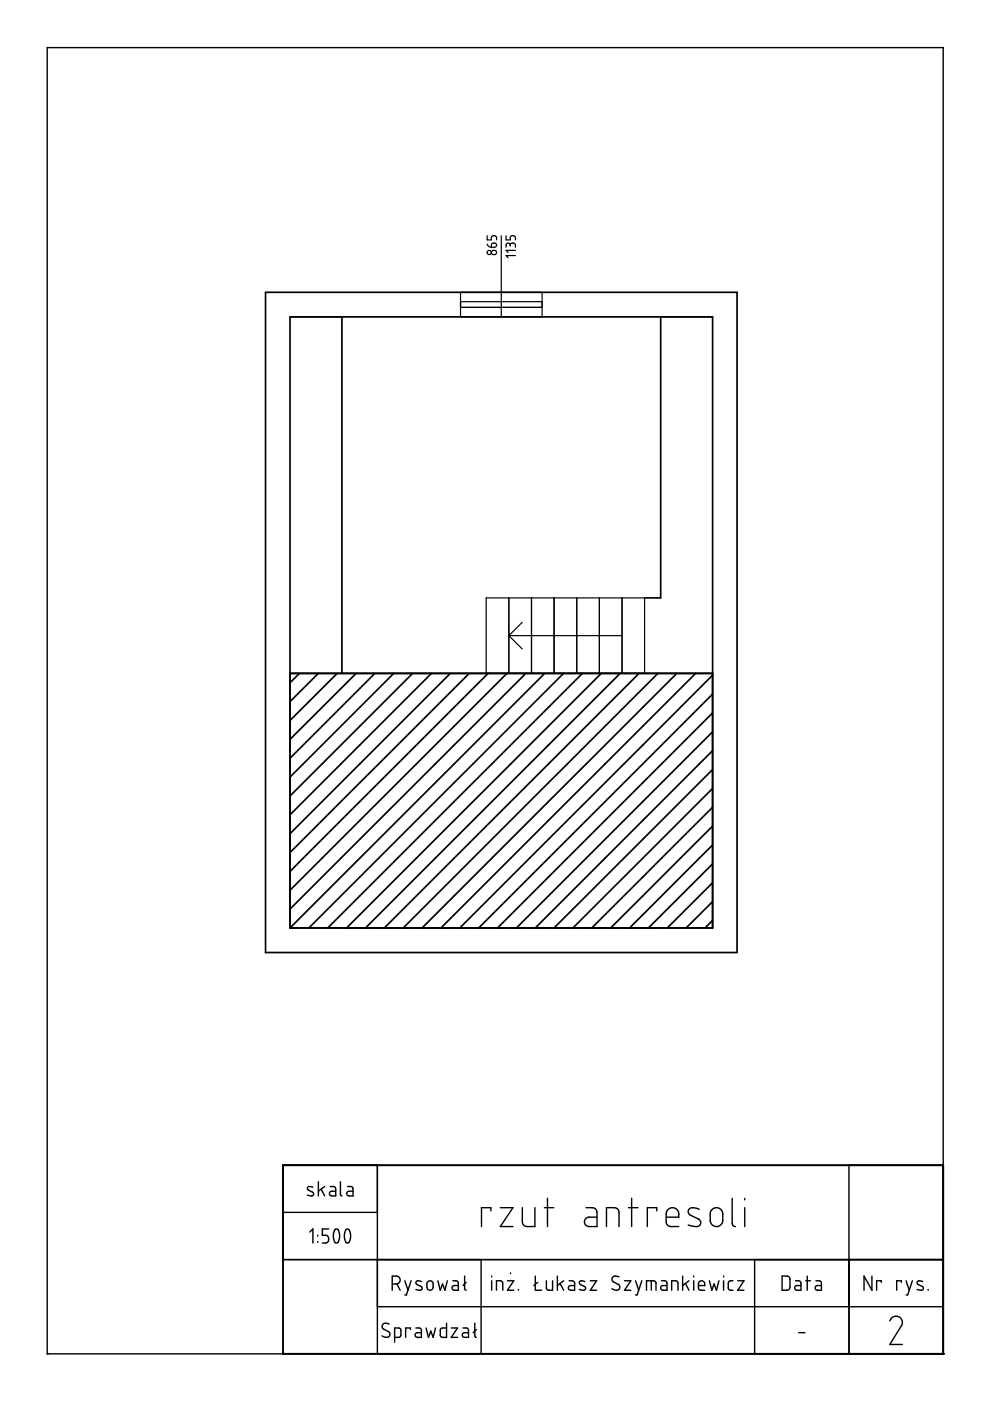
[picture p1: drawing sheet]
<svg xmlns="http://www.w3.org/2000/svg" width="210mm" height="297mm" viewBox="0 0 210 297" stroke-linecap="round" stroke-linejoin="round" font-family="sans-serif">
<g fill="none" stroke="#000" stroke-width=".36">
<path d="M56.3 62h100v140h-100zM61.5 67.2h89.6v129.5h-89.6zM72.5 67.2v75.6M140.1 67.2v59.6h-3.4M61.5 142.8h89.6M63.5 142.8l-2 2M67.5 142.8l-6 6M71.5 142.8l-10 10M75.5 142.8l-14 14M79.5 142.8l-18 18M83.5 142.8l-22 22M87.5 142.8l-26 26"/>
<path d="M91.5 142.8l-30 30M95.5 142.8l-34 34M99.5 142.8l-38 38M103.5 142.8l-42 42M107.5 142.8l-46 45.9M111.5 142.8l-50 49.9M115.5 142.8l-54 53.9M119.5 142.8l-54 53.9M123.5 142.8l-54 53.9M127.5 142.8l-54 53.9M131.5 142.8l-54 53.9M135.5 142.8l-54 53.9"/>
<path d="M139.5 142.8l-54 53.9M143.5 142.8l-54 53.9M147.5 142.8l-54 53.9M151.1 147.2l-49.6 49.5M151.1 151.2l-45.6 45.5M151.1 155.2l-41.6 41.5M151.1 159.2l-37.6 37.5M151.1 143.2l-53.6 53.5M151.1 167.2l-29.6 29.5M151.1 171.2l-25.6 25.5M151.1 175.2l-21.6 21.5M151.1 179.2l-17.6 17.5"/>
<path d="M151.1 163.2l-33.6 33.5M151.1 187.2l-9.6 9.5M151.1 191.2l-5.6 5.5M151.1 195.2l-1.6 1.5M151.1 183.2l-13.6 13.5"/>
</g>
<g fill="none" stroke="#000" stroke-width=".25">
<path d="M103.3 51.8l.3 .4 .6 .2M103.3 50v.9h.9v-.6l.3-.3 .7 .1 .1 .8M104.3 53.2l.2-.1h.6l.2 .5-.2 .3-.6 .1-.3-.4zM104.3 51.6h.9l.1 .3-.1 .4-1 .1zM106.3 50v17.2M107.3 50v.9h.9v-.7l.3-.2 .7 .1 .1 .8M108.2 52l-.2-.4h-.5l-.2 .3v.5M108.2 52l.2-.4h.6l.3 .2v.6M108.2 52v.2M109.3 53.1h-2l.4 .4M109.3 54.2h-2l.4 .4M61.5 67.2h11"/>
<path d="M97.6 62h17.3v5.2h-17.3zM97.6 65.2h17.3M97.6 64h17.3M140.1 67.2h11M103.1 126.8h33.6v16h-33.6zM107.9 126.8v16M107.9 134.8h24M107.9 134.8l2.8 2.8M110.7 131.9l-2.8 2.9M112.7 126.8v16M117.5 126.8v16M122.3 126.8v16"/>
<path d="M127.1 126.8v16M131.9 126.8v16M72.5 196.7h67.6"/>
<circle cx="103.7" cy="53.5" r=".45"/>
</g>
<path d="M60 247.1h140v39.9h-140z" fill="none" stroke="#000" stroke-width=".4"/>
<circle cx="200" cy="287" r=".2" fill="#000"/>
<g fill="none" stroke="#000" stroke-width=".3">
<path d="M10 10.1h190v276.9h-190zM60 257h20M66.3 251.7l-.8-.1-.3 .4 .2 .3 1 .6v.5l-.5 .2-.7-.2M67.5 250.5v3.1M68.1 252.1l.7 1.5M68.8 251.6l-1.3 1M70 251.6h.9l.3 .5v1.5l-1.2-.2-.2-.2 .2-.5 1.2-.1M72.2 250.5v2.8l.3 .3M73.7 251.6h.7l.4 .2v1.8l-1.1-.2-.2-.2 .2-.5 1.1-.1M80 247.1v39.9M104.1 256.7v-.6h-2v4M106.1 256.1h2.7l-2.7 4h2.7"/>
<path d="M110.7 256.1l.1 3.2 .3 .6 .5 .2h1.8v-4M115.4 256.1h2M116.1 254.1v6M124.2 256.1h1.8l.3 .3 .3 .5v3.2h-1.8l-.5-.2-.4-.8 .1-.5 .2-.3 .6-.2h1.8M133.2 256.1h2.1M133.9 254.1v6M139.3 256.7v-.6h-2.1v4M141.2 258.1h2.7v-1.1l-.5-.7-.5-.2h-.6l-.8 .5-.3 .7v1.9l.2 .5 .6 .3 1.9 .1M148.3 256.4l-.9-.3h-.9l-.5 .3-.1 .5 .4 .7 2.1 1.1 .2 .4-.2 .6-.5 .4-2-.4M151 256.4l.6-.3h.6l.6 .2 .4 .7v2.1l-.2 .4-.6 .5-1.1-.1-.6-.7-.1-2zM155.2 254.1v5.3l.3 .5 .4 .2M157.9 254.1v.3"/>
<path d="M157.9 256.1v4M180 247.1v39.9M200 247.1h-140v20h140M65.7 261.2l.6-.6v2.9M67.4 261.9v.2M67.4 263.2v.2M69.7 260.6h-1.4v1.3l1 .1 .4 .5-.1 .6-.2 .3-1.1 .1M71 260.7l.3-.1h.3l.4 1.1-.1 1.1-.4 .7-.5-.1-.3-1v-.9zM73.3 260.7l.3-.1h.3l.4 1-.1 1.2-.4 .7-.5-.1-.3-1 .1-1zM80 277.1h120M83.2 272.2h1l.4-.3 .2-.6-.3-.6-.4-.1h-.9v3M84.2 272.2l.6 1.4"/>
<path d="M85.8 271.5l.7 2.1M87.2 271.5l-1 3.1h-.4M89.3 271.7l-.8-.1-.3 .5 .2 .3 1 .4v.6l-.3 .2-.9-.2M90.7 271.7l.5-.2 .6 .5v1.1l-.4 .4h-.6l-.3-.4v-1zM92.8 271.5l.5 2.1 .5-1.4 .5 1.4 .5-2.1M96 271.5l.8 .1 .4 .4v1.6l-1.1-.1-.3-.3 .2-.5 1.2-.1M98.5 270.6v2.7l.3 .3M98.8 271.9l-.6 .7M102 267.1v19.9M104.2 270.6v.1M104.2 271.5v2.1M105.3 273.6v-2.1h.9l.3 .3 .1 1.8"/>
<path d="M107.6 271.5h1.3l-1.3 2.1h1.3M108.2 269.9v.1M109.9 273.4v.2M113.5 270.6v3h1.3M114 271.9l-.8 .7M115.8 271.5v1.7l.5 .4h.9v-2.1M118.2 270.6v3M118.7 272.1l.8 1.5M119.5 271.5l-1.3 1.1M120.7 271.5l.8 .1 .3 .4v1.6l-1.1-.1-.2-.3 .1-.5 1.2-.1M124 271.7l-.9-.1-.3 .4 .3 .4 1 .4v.6l-.5 .2-.8-.2M125.2 271.5h1.3l-1.3 2.1h1.3"/>
<path d="M128.6 260.1v-4h1.7l.8 .4 .2 .5v3.1M131.3 270.7l-1.1-.1-.4 .3v.4l.3 .5 1.1 .6 .2 .4-.1 .5-.7 .3-.8-.4M132.4 271.5h1.4l-1.4 2.1h1.4M134.7 271.5l.7 2.1M136.1 271.5l-1 3.1h-.4M137.1 273.6v-2.1h1.5l.3 .2 .2 .3v1.6M138.1 271.5v2.1M140.3 271.5l.8 .1 .3 .4v1.6l-1.1-.1-.2-.3 .1-.5 1.2-.1M142.4 273.6v-2.1h.9l.4 .3v1.8M144.7 270.6v3M145.3 272.1l.8 1.5M146.1 271.5l-1.4 1.1"/>
<path d="M147.1 270.6v.1M147.1 271.5v2.1M148.1 272.6h1.3v-.6l-.3-.3-.5-.1-.4 .2-.1 1.3 .4 .5h.9M150.4 271.5l.5 2.1 .5-1.4 .5 1.4 .5-2.1M153.4 270.6v.1M153.4 271.5v2.1M155.4 271.5l-.7 .1-.3 .4 .1 1.3 .3 .2 .6 .1M156.4 271.5h1.3l-1.3 2.1h1.3M160 267.1v19.9M165.8 270.6h1.2l.4 .4 .1 2-.4 .5-1.3 .1zM168.7 271.5h.7l.4 .3v1.8h-.8l-.4-.2-.1-.3 .1-.4 .3-.1h.9M170.8 271.5h1"/>
<path d="M171.2 270.6v3M173 271.5l.8 .1 .4 .4v1.6l-1.2-.1-.2-.3 .2-.5 1.2-.1M184.9 270.6v3l-1.7-3v3M186.9 271.9v-.4h-1v2.1M191.1 271.9v-.4h-1v2.1M192.1 271.5l.7 2.1M193.4 271.5l-1 3.1h-.3M195.6 271.7l-.8-.2-.2 .2-.2 .3 .2 .3 1.1 .5v.5l-.3 .3-1-.2M196.8 273.4v.2M10 287h.1M82.5 280.7l-1.1-.1-.3 .3-.1 .4 .3 .4 1.3 .8 .1 .5-.2 .3-.3 .2h-.4l-.8-.3M83.7 283.5h.9l.3-.2 .1-1.3-.2-.4h-1.1v2.9"/>
<path d="M87 281.9v-.3h-1v1.9M88.2 281.6h.7l.3 .1 .1 1.8-1.1-.1-.2-.3 .2-.4 1.1-.1M90.3 281.6l.5 1.9 .5-1.3 .5 1.3 .5-1.9M94.7 280.5v3h-1.1l-.3-.3 .1-1.3 .3-.3h1M95.7 281.6h1.3l-1.3 1.9h1.3M98.2 281.6h.8l.3 .4v1.5h-1.1l-.2-.4 .1-.4 1.2-.1M100.7 280.5v2.8l.3 .2M101 281.9l-.7 .7M169.3 282.6h1.4M188.7 280.1l.5-.8 1-.2 .7 .3 .4 .9-.1 .7-2.5 4.1h2.6"/>
</g>
</svg>
